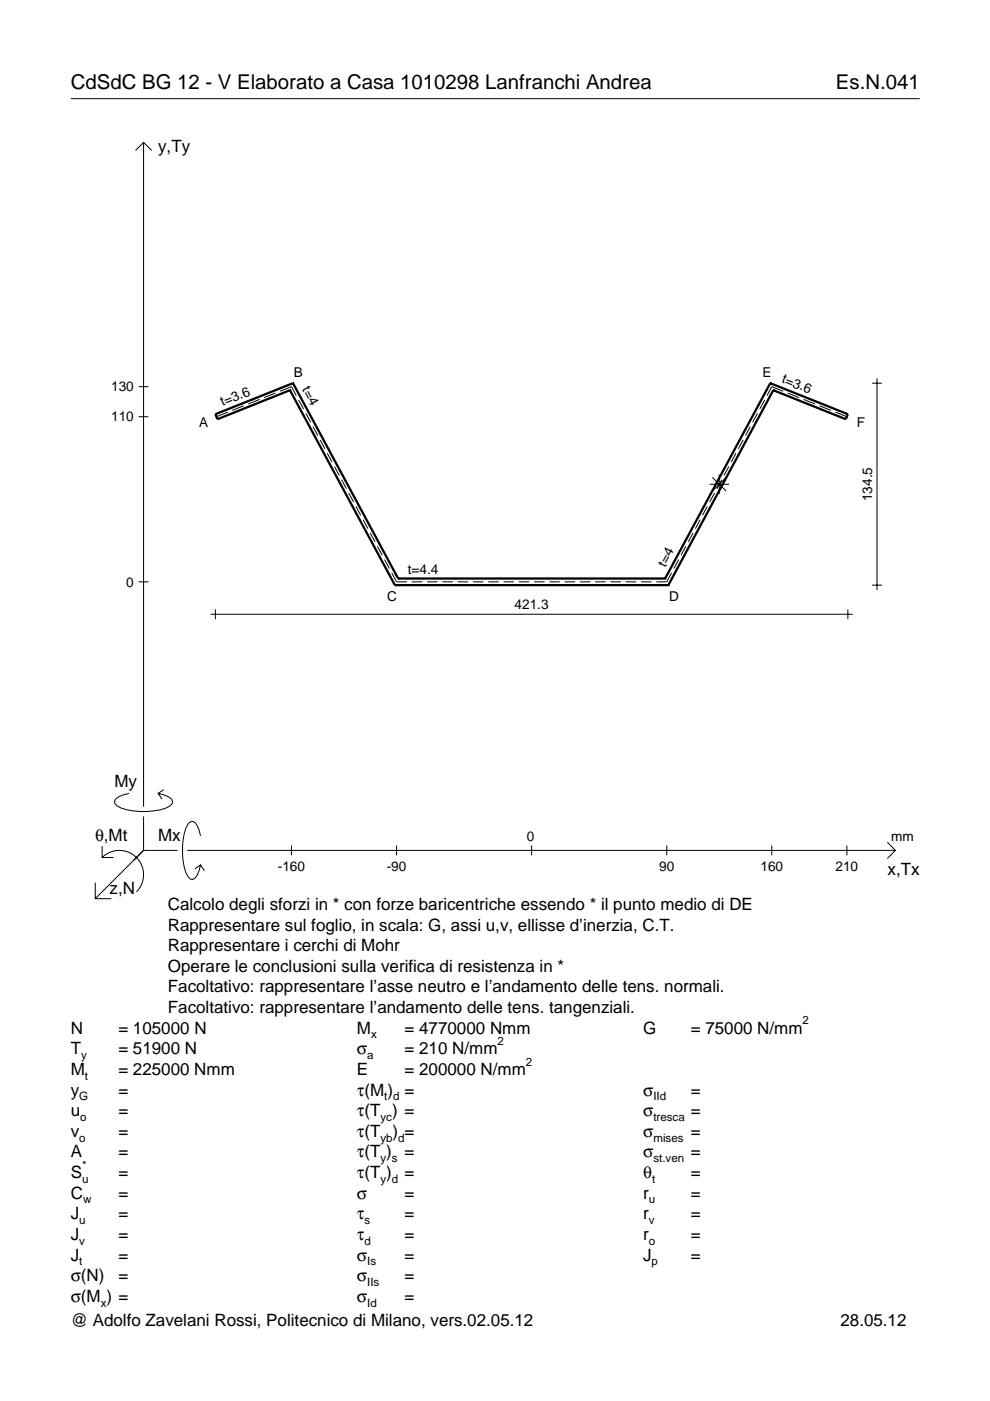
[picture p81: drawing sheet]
<svg xmlns="http://www.w3.org/2000/svg" width="210mm" height="297mm" viewBox="0 0 210 297" stroke-linecap="round" stroke-linejoin="round" font-family="sans-serif">
<defs><g id="words">
<g font-size="4.3">
<text x="15" y="18.9">CdSdC BG 12 - V Elaborato a Casa 1010298 Lanfranchi Andrea</text>
<text x="177.2" y="18.9">Es.N.041</text>
</g>
<g font-size="3.6">
<text x="33.5" y="32.3">y,Ty</text>
<text x="24.3" y="166.9">My</text>
<text x="20.1" y="178.2">θ,Mt</text>
<text x="33.5" y="178.2">Mx</text>
<text x="188.2" y="185.5">x,Tx</text>
<text x="23.2" y="189.6">z,N</text>
<text x="35.6" y="192.9">Calcolo degli sforzi in * con forze baricentriche essendo * il punto medio di DE</text>
<text x="35.6" y="197.3">Rappresentare sul foglio, in scala: G, assi u,v, ellisse d’inerzia, C.T.</text>
<text x="35.6" y="201.7">Rappresentare i cerchi di Mohr</text>
<text x="35.6" y="206">Operare le conclusioni sulla verifica di resistenza in *</text>
<text x="35.6" y="210.4">Facoltativo: rappresentare l’asse neutro e l’andamento delle tens. normali.</text>
<text x="35.6" y="214.8">Facoltativo: rappresentare l’andamento delle tens. tangenziali.</text>
<text x="15" y="219.2">N</text>
<text x="25.1" y="219.2">= 105000 N</text>
<text x="75.7" y="219.2">M</text>
<text x="85.8" y="219.2">= 4770000 Nmm</text>
<text x="136.4" y="219.2">G</text>
<text x="146.5" y="219.2">= 75000 N/mm</text>
<text x="15" y="227.9">M</text>
<text x="15" y="223.5">T</text>
<text x="25.1" y="223.5">= 51900 N</text>
<text x="25.1" y="227.9">= 225000 Nmm</text>
<text x="75.7" y="223.5">σ</text>
<text x="75.7" y="227.9">E</text>
<text x="85.8" y="223.5">= 210 N/mm</text>
<text x="85.8" y="227.9">= 200000 N/mm</text>
<text x="15" y="232.3">y</text>
<text x="25.1" y="232.3">=</text>
<text x="75.7" y="232.3">τ(M ) =</text>
<text x="136.4" y="232.3">σ</text>
<text x="146.5" y="232.3">=</text>
<text x="15" y="236.7">u</text>
<text x="25.1" y="236.7">=</text>
<text x="75.7" y="236.7">τ(T ) =</text>
<text x="136.4" y="236.7">σ</text>
<text x="146.5" y="236.7">=</text>
<text x="15" y="241">v</text>
<text x="15" y="245.4">A</text>
<text x="25.1" y="241">=</text>
<text x="25.1" y="245.4">=</text>
<text x="75.7" y="245.4">τ(T )</text>
<text x="75.7" y="241">τ(T</text>
<text x="83.3" y="241">) =</text>
<text x="85.8" y="245.4">=</text>
<text x="136.4" y="241">σ</text>
<text x="136.4" y="245.4">σ</text>
<text x="146.5" y="241">=</text>
<text x="146.5" y="245.4">=</text>
<text x="15" y="249.8">S</text>
<text x="25.1" y="249.8">=</text>
<text x="75.7" y="249.8">τ(T )</text>
<text x="85.8" y="249.8">=</text>
<text x="136.4" y="249.8">θ</text>
<text x="146.5" y="249.8">=</text>
<text x="15" y="254.2">C</text>
<text x="25.1" y="254.2">=</text>
<text x="75.7" y="254.2">σ</text>
<text x="85.8" y="254.2">=</text>
<text x="136.4" y="254.2">r</text>
<text x="146.5" y="254.2">=</text>
<text x="15" y="258.5">J</text>
<text x="15" y="262.9">J</text>
<text x="25.1" y="258.5">=</text>
<text x="25.1" y="262.9">=</text>
<text x="75.7" y="258.5">τ</text>
<text x="75.7" y="262.9">τ</text>
<text x="85.8" y="258.5">=</text>
<text x="85.8" y="262.9">=</text>
<text x="136.4" y="258.5">r</text>
<text x="136.4" y="262.9">r</text>
<text x="146.5" y="258.5">=</text>
<text x="146.5" y="262.9">=</text>
<text x="15" y="267.3">J</text>
<text x="25.1" y="267.3">=</text>
<text x="75.7" y="267.3">σ</text>
<text x="85.8" y="267.3">=</text>
<text x="136.4" y="267.3">J</text>
<text x="146.5" y="267.3">=</text>
<text x="15" y="271.7">σ(N)</text>
<text x="25.1" y="271.7">=</text>
<text x="75.7" y="271.7">σ</text>
<text x="85.8" y="271.7">=</text>
<text x="15" y="281.2">@ Adolfo Zavelani Rossi, Politecnico di Milano, vers.02.05.12</text>
<text x="15" y="276">σ(M ) =</text>
<text x="75.7" y="276">σ</text>
<text x="85.8" y="276">=</text>
<text x="178.2" y="281.2">28.05.12</text>
</g>
<g font-size="2.9">
<text x="23.6" y="83">130</text>
<text x="62.3" y="79.9">B</text>
<text x="64" y="82.6" transform="rotate(62 64 82.6)">t=4</text>
<text x="161.7" y="79.9">E</text>
<text x="165.6" y="81.1" transform="rotate(22 165.6 81.1)">t=3.6</text>
<text x="23.6" y="89.4">110</text>
<text x="47.2" y="86.1" transform="rotate(-22 47.2 86.1)">t=3.6</text>
<text x="42.2" y="90.5">A</text>
<text x="181.7" y="90.5">F</text>
<text x="184.9" y="106.3" transform="rotate(-90 184.9 106.3)">134.5</text>
<text x="26.8" y="124.4">0</text>
<text x="86.5" y="121.6">t=4.4</text>
<text x="141.1" y="120.4" transform="rotate(-62 141.1 120.4)">t=4</text>
<text x="82.1" y="127.3">C</text>
<text x="109.1" y="129.2">421.3</text>
<text x="141.9" y="127.3">D</text>
<text x="111.7" y="178.2">0</text>
<text x="189" y="178.2">mm</text>
<text x="58.9" y="184.7">-160</text>
<text x="82" y="184.7">-90</text>
<text x="139.8" y="184.7">90</text>
<text x="161.2" y="184.7">160</text>
<text x="177.2" y="184.7">210</text>
</g>
<g font-size="2.4">
<text x="78.7" y="220.2">x</text>
<text x="105.5" y="221.5">2</text>
<text x="170.2" y="217.2">2</text>
<text x="17.2" y="224.5">y</text>
<text x="77.9" y="224.5">a</text>
<text x="111.5" y="225.9">2</text>
<text x="16.8" y="233.3">G</text>
<text x="18" y="228.9">t</text>
<text x="81.5" y="233.3">t d</text>
<text x="138.5" y="233.3">IId</text>
<text x="17" y="237.7">o</text>
<text x="80.7" y="237.7">yc</text>
<text x="138.5" y="237.7">tresca</text>
<text x="16.8" y="242">o</text>
<text x="80.7" y="242">yb d</text>
<text x="138.5" y="242">mises</text>
<text x="17.4" y="250.8">u</text>
<text x="17.4" y="247.8">*</text>
<text x="80.7" y="246.4">y s</text>
<text x="80.7" y="250.8">y d</text>
<text x="138.2" y="250.8">t</text>
<text x="138.5" y="246.4">st.ven</text>
<text x="17.6" y="255.2">w</text>
<text x="137.6" y="255.2">u</text>
<text x="16.8" y="259.5">u</text>
<text x="16.8" y="263.9">v</text>
<text x="77.3" y="259.5">s</text>
<text x="77.3" y="263.9">d</text>
<text x="137.6" y="259.5">v</text>
<text x="137.6" y="263.9">o</text>
<text x="16.8" y="268.3">t</text>
<text x="77.9" y="268.3">Is</text>
<text x="138.2" y="268.3">p</text>
<text x="77.9" y="272.7">IIs</text>
<text x="21.4" y="277">x</text>
<text x="77.9" y="277">Id</text>
</g>
</g></defs>
<g fill="none" stroke="#000" stroke-width=".21">
<path d="M15 20.9h180M28.7 31.9l1.7-1.7 1.8 1.7M30.4 30.2v140.8M29.4 82h2.1M29.4 88.4h2.1M48.3 87.4l-2.4 1M51.7 86l-2.4 1M55 84.7l-2.4 1M58.4 83.3l-2.4 1M59.4 83l2.4-1 1 1.9M63.3 84.8l1 1.9M64.8 87.6l1.1 1.9"/>
<path d="M66.3 90.4l1.1 2M67.9 93.3l1 1.9M69.4 96.1l1 1.9M70.9 98.9l1 1.9M154.5 98.9l-1 1.9M156 96.1l-1 1.9M157.6 93.3l-1.1 1.9M159.1 90.4l-1 2M160.6 87.6l-1 1.9M162.1 84.8l-1 1.9M166.1 83l-2.5-1-1 1.9M167 83.3l2.4 1"/>
<path d="M170.4 84.7l2.4 1M173.8 86l2.4 1M177.1 87.4l2.5 1M184.9 81.2h2.1M185.9 80.2v44.9M72.4 101.7l1 1.9M73.9 104.5l1.1 2M75.5 107.4l1 1.9M77 110.2l1 1.9M78.5 113l1 1.9M80 115.8l1 1.9M81.5 118.6l1.1 1.9"/>
<path d="M143.9 118.6l-1 1.9M145.4 115.8l-1 1.9M146.9 113l-1 1.9M148.5 110.2l-1.1 1.9M150 107.4l-1.1 1.9M150.4 102.7h4.2M151 101.2l3 2.9M151.5 104.5l-1 2M152.5 100.6v4.1M153 101.7l-1 1.9M154 101.2l-3 2.9M29.4 123.4h2.1"/>
<path d="M44.6 130.2h136.2M45.7 129.2v2.1M83 121.5l1.1 1.9h2.2M87.3 123.4h2.2M90.6 123.4h2.2M93.8 123.4h2.2M97 123.4h2.2M100.3 123.4h2.2M103.5 123.4h2.2M106.8 123.4h2.2M110 123.4h2.2M113.2 123.4h2.2"/>
<path d="M116.5 123.4h2.2M119.7 123.4h2.2M123 123.4h2.2M126.2 123.4h2.2M129.4 123.4h2.2M132.7 123.4h2.2M135.9 123.4h2.2M142.4 121.5l-1 1.9h-2.3M179.8 129.2v2.1M184.9 124.1h2.1M21.7 179.4v2.4h2.4M27.3 168.2a3.6 3.6 0 0 0-3 1.7l.1 .5a5.6 5.6 0 0 0 3.8 1.5 13.4 13.4 0 0 0 7.8-1l.5-.5 .1-.5a3.6 3.6 0 0 0-3.1-1.7l.8 1.2"/>
<path d="M30.4 173.1v7.2M34.7 167.4l-1.2 .8M42.5 177.2a3.6 3.6 0 0 0-1.7-3.1l-.5 .2a5.7 5.7 0 0 0-1.5 3.7 13.3 13.3 0 0 0 1 7.9l.5 .5 .5 .1a3.6 3.6 0 0 0 1.7-3.1l-1.2 .8M61.8 179.3v2M84.1 179.3v2M112.7 179.3v2M141.4 179.3v2M163.6 179.3v2M179.6 179.3v2M188.1 178.6l1.7 1.7-1.7 1.7M20.2 187.2v3.3h3.4M21.7 181.8a5.1 5.1 0 0 1 7.2 0 5.1 5.1 0 0 1 0 7.3"/>
<path d="M30.4 180.3l-10.2 10.2M30.4 180.3h7.2M39.7 180.3h150.1M42.5 183.4l.8 1.2"/>
</g>
<g fill="none" stroke="#000" stroke-width=".48">
<path d="M61.5 82.7h.1M61.5 82.7l22.2 41.4M62.1 81.2h.1M62.1 81.2l-16.4 6.6 .4 1.1 15.4-6.2M62.1 81.2l22.3 41.5M163.3 81.2h.1M163.3 81.2l-22.3 41.5M163.3 81.2l16.5 6.6-.5 1.1-15.3-6.2M164 82.7h.1M164 82.7l-22.3 41.4M83.7 124.1h.1M83.7 124.1h58"/>
<path d="M84.4 122.7h.1M84.4 122.7h56.6M141 122.7h.1M141.7 124.1h.1"/>
</g>
<use href="#words"/>
</svg>
